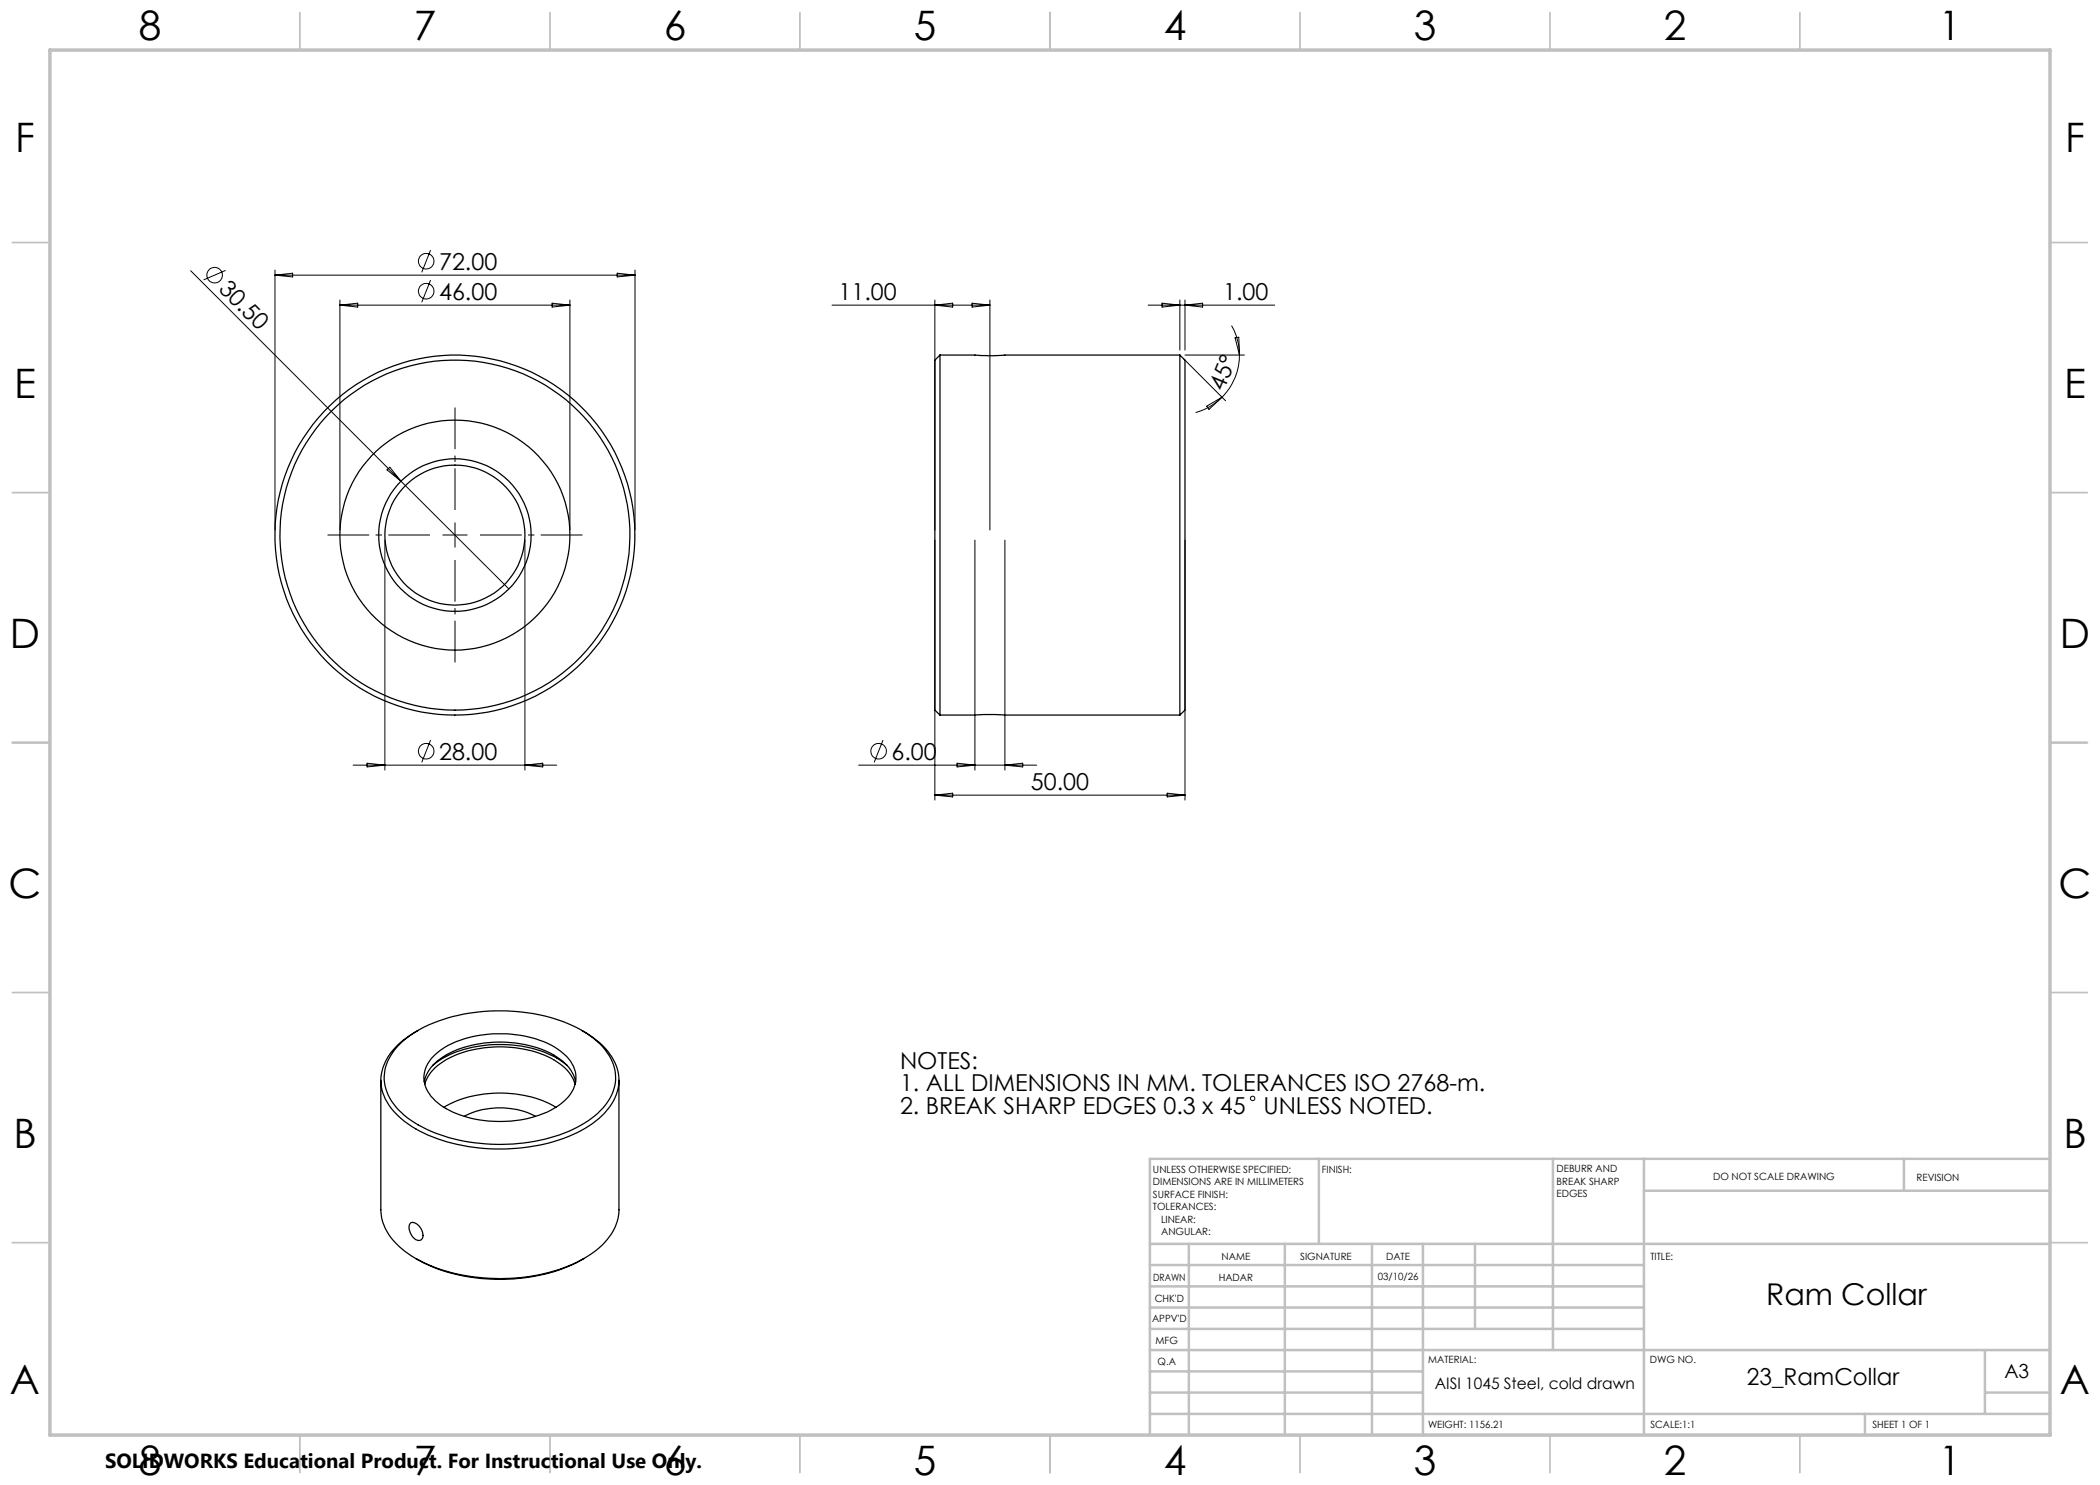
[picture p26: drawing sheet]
<svg xmlns="http://www.w3.org/2000/svg" width="420mm" height="297mm" viewBox="0 0 420 297" stroke-linecap="round" stroke-linejoin="round" font-family="sans-serif">
<defs><g id="words">
<g font-size="8.1">
<text x="27.7" y="8">8</text>
<text x="82.7" y="8">7</text>
<text x="132.7" y="8">6</text>
<text x="182.7" y="8">5</text>
<text x="232.7" y="8">4</text>
<text x="282.7" y="8">3</text>
<text x="332.7" y="8">2</text>
<text x="387.7" y="8">1</text>
<text x="3" y="30.4">F</text>
<text x="413" y="30.4">F</text>
<text x="2.8" y="79.6">E</text>
<text x="412.8" y="79.6">E</text>
<text x="2" y="129.6">D</text>
<text x="412" y="129.6">D</text>
<text x="1.7" y="179.6">C</text>
<text x="411.7" y="179.6">C</text>
<text x="2.7" y="229.6">B</text>
<text x="412.7" y="229.6">B</text>
<text x="2" y="278.9">A</text>
<text x="412" y="278.9">A</text>
<text x="27.7" y="295">8</text>
<text x="82.7" y="295">7</text>
<text x="132.7" y="295">6</text>
<text x="182.7" y="295">5</text>
<text x="232.7" y="295">4</text>
<text x="282.7" y="295">3</text>
<text x="332.7" y="295">2</text>
<text x="387.7" y="295">1</text>
</g>
<text font-size="6" x="353.2" y="261">Ram Collar</text>
<g font-size="4.7">
<text x="87.8" y="53.9">72.00</text>
<text x="43.5" y="58" transform="rotate(45 43.5 58)">30.50</text>
<text x="87.8" y="59.9">46.00</text>
<text x="167.7" y="60">11.00</text>
<text x="244.6" y="60">1.00</text>
<text x="244.7" y="78.4" transform="rotate(-68 244.7 78.4)">45°</text>
<text x="87.8" y="151.9">28.00</text>
<text x="178.3" y="151.9">6.00</text>
<text x="206.2" y="158">50.00</text>
<text x="180" y="213.7">NOTES:</text>
<text x="180" y="218.2">1. ALL DIMENSIONS IN MM. TOLERANCES ISO 2768-m.</text>
<text x="180" y="222.8">2. BREAK SHARP EDGES 0.3 x 45</text>
<text x="252.7" y="222.8">UNLESS NOTED.</text>
<text x="349.4" y="277">23_RamCollar</text>
</g>
<text font-size="4.1" x="21" y="293.7">SOLIDWORKS Educational Product. For Instructional Use Only.</text>
<text font-size="3.9" x="400.9" y="275.5">A3</text>
<text font-size="3.2" x="287" y="277.9">AISI 1045 Steel, cold drawn</text>
<g font-size="2">
<text x="230.6" y="234.6">UNLESS OTHERWISE SPECIFIED:</text>
<text x="230.6" y="237.1">DIMENSIONS ARE IN MILLIMETERS</text>
<text x="230.6" y="239.6">SURFACE FINISH:</text>
<text x="264.4" y="234.6">FINISH:</text>
<text x="311.3" y="234.5">DEBURR AND</text>
<text x="311.3" y="237">BREAK SHARP</text>
<text x="311.3" y="239.5">EDGES</text>
<text x="342.6" y="236">DO NOT SCALE DRAWING</text>
<text x="383.3" y="236.2">REVISION</text>
<text x="230.6" y="242.1">TOLERANCES:</text>
<text x="232.2" y="244.6">LINEAR:</text>
<text x="232.2" y="247.1">ANGULAR:</text>
<text x="244.3" y="252">NAME</text>
<text x="260" y="251.9">SIGNATURE</text>
<text x="277.2" y="251.9">DATE</text>
<text x="330.1" y="251.9">TITLE:</text>
<text x="230.6" y="256.1">DRAWN</text>
<text x="243.7" y="256.1">HADAR</text>
<text x="275.6" y="255.9">03/10/26</text>
<text x="230.9" y="260.3">CHK'D</text>
<text x="230.4" y="264.4">APPV'D</text>
<text x="231.1" y="268.8">MFG</text>
<text x="231.5" y="273">Q.A</text>
<text x="285.6" y="272.5">MATERIAL:</text>
<text x="330" y="272.5">DWG NO.</text>
<text x="285.6" y="285.5">WEIGHT: 1156.21</text>
<text x="330.1" y="285.6">SCALE:1:1</text>
<text x="374.5" y="285.6">SHEET 1 OF 1</text>
</g>
</g></defs>
<g fill="none" stroke="#000" stroke-width=".25">
<path d="M188 71v72M188 71l-1 1v70l1 1M188 71h7.1l2.5 .2 3.3-.2h35.1M236 71v72M236 71l1 1v70l-1 1M188 143l8.7-.1 39.3 .1M76.2 216.1v25.9a11.1 11.1 0 0 0 5.5 8.8l1.4 .9M79.6 209.2a22.9 22.9 0 0 1 12-6.1 36.7 36.7 0 0 1 24.4 2.7 13.7 13.7 0 0 1 6.7 7.1 9.1 9.1 0 0 1-3.1 9.7 26.4 26.4 0 0 1-13.8 5.9 35.6 35.6 0 0 1-22.2-3.5 12.7 12.7 0 0 1-6.6-7.8 8.7 8.7 0 0 1 2.6-8zM83.6 206.1a14.3 14.3 0 0 0-7 7.3 9.1 9.1 0 0 0 3.1 9.9 26.5 26.5 0 0 0 13.9 6 37.6 37.6 0 0 0 22.6-3.2 13.5 13.5 0 0 0 7.4-8.4 9.3 9.3 0 0 0-3.1-8.6l-1.9-1.6-2.3-1.4M84.8 216.4a8.1 8.1 0 0 1 4.4-5.4 23.7 23.7 0 0 1 21.5 0 8.1 8.1 0 0 1 4.4 5.4M84.9 216.8a9.2 9.2 0 0 1 5.7-5.5 23.9 23.9 0 0 1 20.1 .6 8.4 8.4 0 0 1 4.3 4.9M86.5 213.1a21.8 21.8 0 0 1 15.2-4.2 19.8 19.8 0 0 1 11.8 4.2"/>
<path d="M86.6 211.3a17.4 17.4 0 0 1 11.2-4.5 21.8 21.8 0 0 1 14.1 3.3 6.4 6.4 0 0 1 3.1 6.7 8.9 8.9 0 0 1-4.9 5.3 23.8 23.8 0 0 1-21.5-.7 7.4 7.4 0 0 1-3.8-6.1 6.4 6.4 0 0 1 1.8-4zM123.8 216.1v25.9a10.9 10.9 0 0 1-5.3 8.6 33.2 33.2 0 0 1-19.5 5.1 33.8 33.8 0 0 1-15.9-4M88.8 221.5a23.5 23.5 0 0 1 18.4-1.8l2.2 .8 1.8 1M92.9 223.3a15.8 15.8 0 0 1 14.2 0M82.1 244.6a2.2 2.2 0 0 1 2.5 2.1 1.01 1.01 0 0 1-.5 1.3 1.01 1.01 0 0 1-1.3-.4 2.39 2.39 0 0 1-.7-3zM83.1 251.7a35.7 35.7 0 0 0 24.8 3.4 29.2 29.2 0 0 0 8.9-3.4"/>
<circle cx="91" cy="107" r="15.2"/>
<circle cx="91" cy="107" r="14"/>
<circle cx="91" cy="107" r="36"/>
<circle cx="91" cy="107" r="23"/>
<circle cx="91" cy="107" r="35"/>
</g>
<g fill="none" stroke="#000" stroke-width=".2">
<path d="M38.1 54.1l42.1 42.1M45.1 54.1l-4.4 1.9M55 54v52M55 55h72M55 55l3.5-.4v.8zM86.1 50l-1.8 4.5M86.1 56l-1.8 4.5M123.4 54.6l3.6 .4-3.6 .4zM127 54v52M68 61h46M68 60v46M68 61l3.5-.4v.8z"/>
<path d="M110.4 60.6l3.6 .4-3.6 .4zM114 60v46M166.4 61h31.6M187 60v46M187 61l3.5-.4v.8zM194.4 60.6l3.6 .4-3.6 .4zM198 60v46M229.6 61h25.4M232.4 60.6l3.6 .4-3.6 .4zM236 60v10M236.7 71.7l8.4 8.4M237 71h11.9"/>
<path d="M237 60v10M237 61l3.5-.4v.8zM244.4 79.4a12 12 0 0 1-5.3 3.1M246.3 65.1a12.4 12.4 0 0 1 1.6 5.9M247 67.6l.8-.2 .1 3.6zM247.9 71a11.9 11.9 0 0 1-3.5 8.4M77.4 94l.6-.6 2.2 2.8zM80.2 96.2l21.6 21.6M241.3 81.2l3.1-1.8-2.6 2.5zM77 108v46M105 108v46M187 108v52"/>
<path d="M195 108v46M201 108v46M237 108v52M70.6 153h40.7M73.4 152.6l3.6 .4-3.6 .4zM86.1 148l-1.8 4.5M105 153l3.5-.4v.8zM171.7 153h35.6M176.6 148l-1.8 4.5M187 159l3.5-.4v.8zM187 159h50M191.4 152.6l3.6 .4-3.6 .4z"/>
<path d="M201 153l3.5-.4v.8zM233.4 158.6l3.6 .4-3.6 .4z"/>
<circle cx="42.9" cy="55" r="1.56"/>
<circle cx="85.2" cy="58.2" r="1.55"/>
<circle cx="85.2" cy="52.2" r="1.55"/>
<circle cx="85.2" cy="150.2" r="1.55"/>
<circle cx="175.7" cy="150.2" r="1.55"/>
<circle cx="250.5" cy="219.7" r=".44"/>
</g>
<path d="M91 107v-2.5M91 107h-2.5M91 107v2.5M91 107h2.5" fill="none" stroke="#000" stroke-width=".2" stroke-dasharray="15.2 1.3 1.3 1.3" stroke-linecap="butt"/>
<path d="M86 107h-20.5M91 102v-20.5M91 112v20.5M96 107h20.5" fill="none" stroke="#000" stroke-width=".2" stroke-dasharray="15.2 1.3 1.3 1.3" stroke-dashoffset="6.9" stroke-linecap="butt"/>
<g fill="none" stroke="#c0c0c0" stroke-width=".35">
<path d="M60 2.5v7.5M110 2.5v7.5M160 2.5v7.5M210 2.5v7.5M260 2.5v7.5M310 2.5v7.5M360 2.5v7.5M2.5 48.5h7.5M410 48.5h7.5M2.5 98.5h7.5M410 98.5h7.5M2.5 148.5h7.5"/>
<path d="M410 148.5h7.5M2.5 198.5h7.5M410 198.5h7.5M2.5 248.5h7.5M410 248.5h7.5M60 287v7.5M110 287v7.5M160 287v7.5M210 287v7.5M260 287v7.5M310 287v7.5M360 287v7.5"/>
</g>
<g fill="none" stroke="#c0c0c0" stroke-width=".5">
<path d="M263.8 231.8v17M310.6 231.8v38.2M328.8 231.8v55.2M328.8 238.2h81.2M380.8 231.8v6.4M410 231.8h-180v55.2M230 248.8h180M230 257.3h98.8M230 253h98.8M237.8 248.8v38.2M257 248.8v38.2M274.4 248.8v38.2"/>
<path d="M284.6 248.8v38.2M295 248.8v17M230 265.8h98.8M230 261.5h98.8M230 278.5h54.6M230 274.3h54.6M230 270h180M397 278.5h13M397 270v12.8M230 282.8h180M373 282.8v4.2"/>
</g>
<path d="M10 10h400v277h-400z" fill="none" stroke="#c0c0c0" stroke-width=".7"/>
<use href="#words"/>
</svg>
